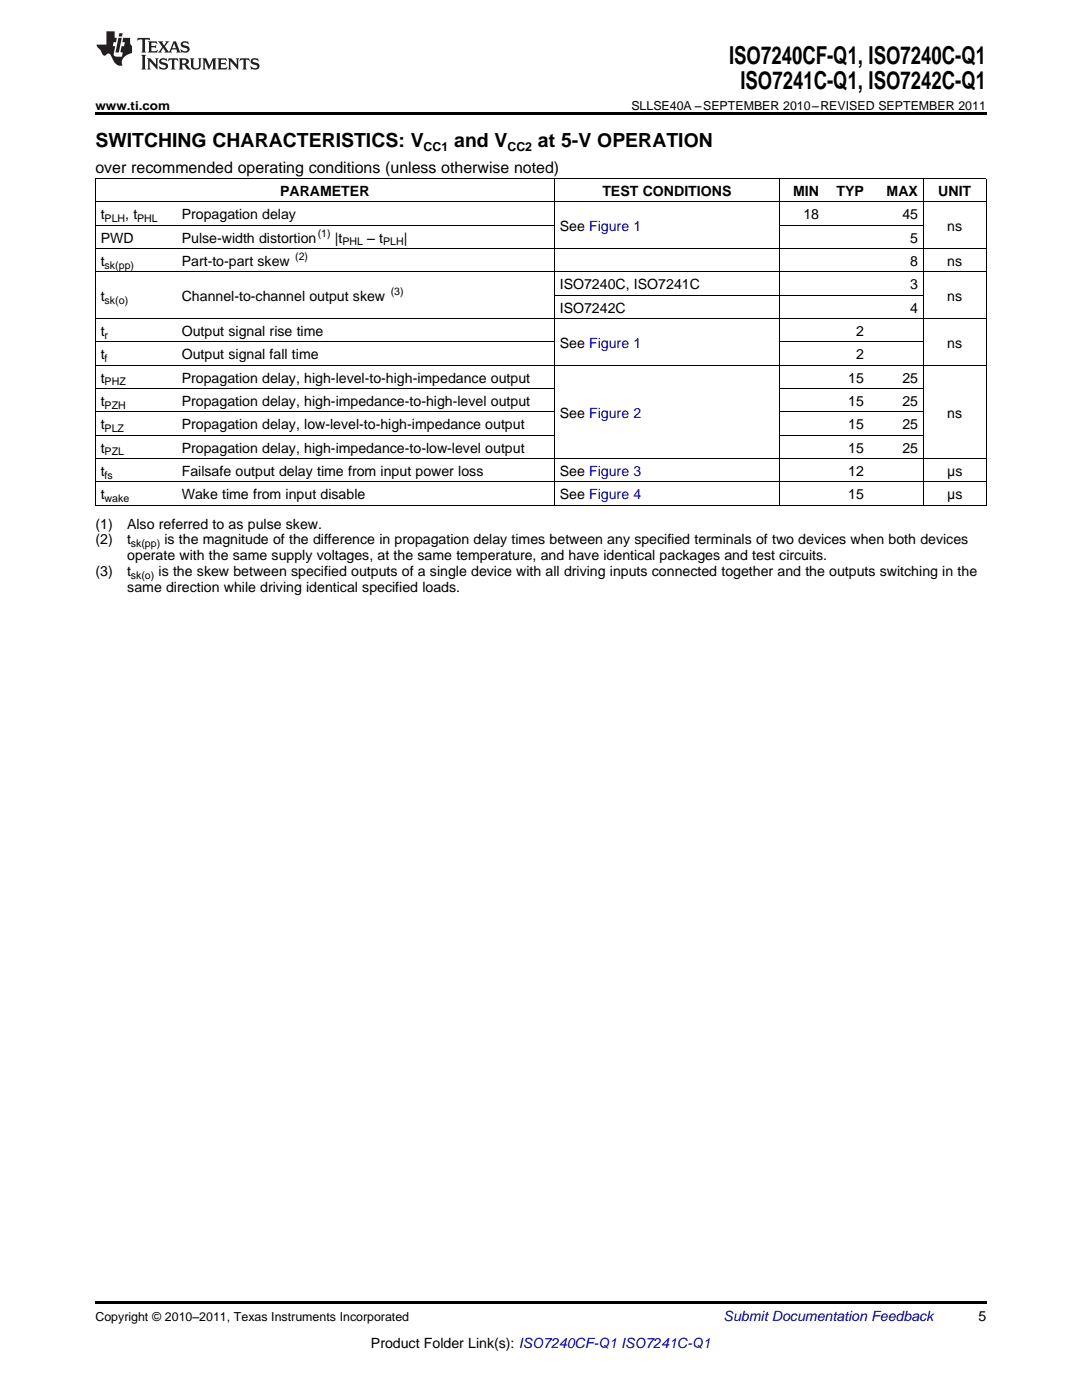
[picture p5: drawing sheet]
<svg xmlns="http://www.w3.org/2000/svg" width="216mm" height="279mm" viewBox="0 0 216 279" stroke-linecap="round" stroke-linejoin="round" font-family="sans-serif">
<defs><g id="words">
<g font-size="4.9">
<text x="145.5" y="12.8">ISO7240CF-Q1, ISO7240C-Q1</text>
<text x="147.7" y="17.8">ISO7241C-Q1, ISO7242C-Q1</text>
</g>
<g font-size="3.9">
<text x="19" y="29.3">SWITCHING CHARACTERISTICS: V</text>
<text x="90.6" y="29.3">and V</text>
<text x="107.4" y="29.3">at 5-V OPERATION</text>
</g>
<text font-size="3.2" x="19" y="34.4">over recommended operating conditions (unless otherwise noted)</text>
<g font-size="2.8">
<text x="55.9" y="39.1">PARAMETER</text>
<text x="120.2" y="39.1">TEST CONDITIONS</text>
<text x="158.3" y="39.1">MIN</text>
<text x="166.9" y="39.1">TYP</text>
<text x="176.9" y="39.1">MAX</text>
<text x="187.2" y="39.1">UNIT</text>
<text x="20.1" y="43.7">t</text>
<text x="25" y="43.7">, t</text>
<text x="36.3" y="43.7">Propagation delay</text>
<text x="111.7" y="46.1">See Figure 1</text>
<text x="160.3" y="43.7">18</text>
<text x="180.1" y="43.7">45</text>
<text x="189" y="46.1">ns</text>
<text x="20.1" y="48.4">PWD</text>
<text x="20.1" y="53.1">t</text>
<text x="36.3" y="48.4">Pulse-width distortion</text>
<text x="36.3" y="53.1">Part-to-part skew</text>
<text x="66.8" y="48.4">|t</text>
<text x="73.3" y="48.4">– t</text>
<text x="80.6" y="48.4">|</text>
<text x="181.6" y="48.4">5</text>
<text x="181.6" y="53.1">8</text>
<text x="189" y="53.1">ns</text>
<text x="111.7" y="57.7">ISO7240C, ISO7241C</text>
<text x="181.6" y="57.7">3</text>
<text x="20.1" y="60">t</text>
<text x="36.3" y="60">Channel-to-channel output skew</text>
<text x="111.7" y="62.4">ISO7242C</text>
<text x="181.6" y="62.4">4</text>
<text x="189" y="60">ns</text>
<text x="20.1" y="67">t</text>
<text x="20.1" y="71.7">t</text>
<text x="36.3" y="67">Output signal rise time</text>
<text x="36.3" y="71.7">Output signal fall time</text>
<text x="111.7" y="69.4">See Figure 1</text>
<text x="170.9" y="67">2</text>
<text x="170.9" y="71.7">2</text>
<text x="189" y="69.4">ns</text>
<text x="20.1" y="76.3">t</text>
<text x="36.3" y="76.3">Propagation delay, high-level-to-high-impedance output</text>
<text x="169.3" y="76.3">15</text>
<text x="180.1" y="76.3">25</text>
<text x="20.1" y="81">t</text>
<text x="36.3" y="81">Propagation delay, high-impedance-to-high-level output</text>
<text x="111.7" y="83.3">See Figure 2</text>
<text x="169.3" y="81">15</text>
<text x="180.1" y="81">25</text>
<text x="189" y="83.3">ns</text>
<text x="20.1" y="85.7">t</text>
<text x="36.3" y="85.7">Propagation delay, low-level-to-high-impedance output</text>
<text x="169.3" y="85.7">15</text>
<text x="180.1" y="85.7">25</text>
<text x="20.1" y="90.3">t</text>
<text x="20.1" y="95">t</text>
<text x="36.3" y="90.3">Propagation delay, high-impedance-to-low-level output</text>
<text x="36.3" y="95">Failsafe output delay time from input power loss</text>
<text x="111.7" y="95">See Figure 3</text>
<text x="169.3" y="90.3">15</text>
<text x="169.3" y="95">12</text>
<text x="180.1" y="90.3">25</text>
<text x="189" y="95">μs</text>
<text x="20.1" y="99.6">t</text>
<text x="36.3" y="99.6">Wake time from input disable</text>
<text x="111.7" y="99.6">See Figure 4</text>
<text x="169.3" y="99.6">15</text>
<text x="189" y="99.6">μs</text>
<text x="19" y="105.5">(1)</text>
<text x="25.4" y="105.5">Also referred to as pulse skew.</text>
<text x="19" y="108.7">(2)</text>
<text x="25.4" y="108.7">t</text>
<text x="25.4" y="111.8">operate with the same supply voltages, at the same temperature, and have identical packages and test circuits.</text>
<text x="32.8" y="108.7">is the magnitude of the difference in propagation delay times between any specified terminals of two devices when both devices</text>
<text x="19" y="115">(3)</text>
<text x="25.4" y="115">t</text>
<text x="25.4" y="118.2">same direction while driving identical specified loads.</text>
<text x="31.6" y="115">is the skew between specified outputs of a single device with all driving inputs connected together and the outputs switching in the</text>
<text x="195.3" y="263.6">5</text>
<text x="74" y="269">Product Folder Link(s): ISO7240CF-Q1 ISO7241C-Q1</text>
</g>
<text font-size="2.8" fill="#0000c8" x="144.4" y="263.6">Submit Documentation Feedback</text>
<g font-size="2.5">
<text x="19" y="21.9">www.ti.com</text>
<text x="126" y="21.9">SLLSE40A –SEPTEMBER 2010–REVISED SEPTEMBER 2011</text>
<text x="84.5" y="30.1">CC1</text>
<text x="101.2" y="30.1">CC2</text>
<text x="19" y="263.6">Copyright © 2010–2011, Texas Instruments Incorporated</text>
</g>
<g font-size="2.1">
<text x="20.9" y="44.3">PLH</text>
<text x="27.4" y="44.3">PHL</text>
<text x="63.4" y="47.3">(1)</text>
<text x="20.9" y="53.6">sk(pp)</text>
<text x="58.9" y="51.9">(2)</text>
<text x="68.3" y="49">PHL</text>
<text x="76.4" y="49">PLH</text>
<text x="78" y="58.9">(3)</text>
<text x="20.9" y="60.6">sk(o)</text>
<text x="20.9" y="67.6">r</text>
<text x="20.9" y="72.2">f</text>
<text x="20.9" y="76.9">PHZ</text>
<text x="20.9" y="81.6">PZH</text>
<text x="20.9" y="86.2">PLZ</text>
<text x="20.9" y="90.9">PZL</text>
<text x="20.9" y="95.5">fs</text>
<text x="20.9" y="100.2">wake</text>
<text x="26.1" y="109.2">sk(pp)</text>
<text x="26.1" y="115.6">sk(o)</text>
</g>
</g></defs>
<g fill="#231f20">
<path d="M27.5 7.6l-.1 .5 .4-.2h.6v.1v2.1l-.2 .4h1l-.3-.4v-2.1l.1-.1h.5l.5 .2-.2-.5zM29.5 8.3l.2 .3v1.5l-.2 .4h1.8l.2-.6a1.04 1.04 0 0 1-1.3 .2v-.7h.6l.3 .2v-.6l-.3 .2h-.6v-.6l.8-.1 .4 .3-.2-.5zM31.5 8.3l.9 1.1-.9 1.1h.8l-.2-.2 .5-.7 .4 .7-.2 .2h1.5l-.1-.2 .1-.4h.9l.1 .4-.2 .2h1l-.3-.3-.7-1.9h-.5l-.9 2-.8-1 .9-1h-.8l.1 .3-.3 .5-.4-.6 .2-.2zM34.7 8.6l.4 1h-.7zM36.3 8.4a.63 .63 0 0 0-.2 .7 .63 .63 0 0 0 .6 .4l.6 .2 .1 .2a.75 .75 0 0 1-.7 .4 .75 .75 0 0 1-.6-.5l.1 .7 .1-.1a1.11 1.11 0 0 0 1.5-.6 1.13 1.13 0 0 0-1.2-.8l-.1-.4a1.04 1.04 0 0 1 1.2 .2l-.2-.5-.1 .1-.5-.2zM28.2 10.9l.2 .4v2.2l-.2 .4h1l-.3-.4v-2.2l.3-.4zM29.3 11.6l.3 .4v1.5l-.3 .4h.8l-.2-.4v-1.3l1.5 1.7v-1.9l.2-.4h-.7l.2 .4v.9l-1.1-1.3zM32 11.8a.62 .62 0 0 0-.2 .7 .62 .62 0 0 0 .6 .4l.6 .1 .1 .3a.76 .76 0 0 1-.7 .3 .76 .76 0 0 1-.6-.4l.1 .7 .1-.1a1.11 1.11 0 0 0 1.5-.6 1.13 1.13 0 0 0-1.2-.8l-.1-.4a1.04 1.04 0 0 1 1.2 .2l-.2-.6-.1 .1-.5-.1zM33.7 11.6l-.2 .6a.61 .61 0 0 1 .8-.3v1.6l-.2 .4h.9l-.2-.4v-1.6a.63 .63 0 0 1 .8 .3l-.2-.6zM35.6 11.6l.3 .4v1.5l-.3 .4h1l-.2-.2v-.8l.5 .2a.76 .76 0 0 0 1.2 .7l-1-1a.58 .58 0 0 0 .6-.5 .58 .58 0 0 0-.5-.6zM36.4 11.9h.1a.45 .45 0 0 1 .5 .1 .45 .45 0 0 1 .1 .5l-.7 .2zM37.9 11.6l.2 .2a2.17 2.17 0 0 0 .3 1.9 .99 .99 0 0 0 1.6-.6v-1.1l.2-.4h-.7l.2 .2a1.92 1.92 0 0 1-.2 1.8 .6 .6 0 0 1-.9-.5v-1.1l.2-.4zM40.4 11.6l.2 .4v1.5l-.2 .4h.7l-.2-.4v-1.4l.8 1.8 .8-1.8v1.4l-.2 .4h.9l-.2-.4v-1.5l.2-.4h-.8l-.6 1.5-.6-1.5zM43.4 11.6l.2 .4v1.5l-.2 .4h1.8l.2-.6a1.04 1.04 0 0 1-1.3 .1v-.6h.5l.4 .2v-.6l-.4 .2h-.5v-.7h.8l.3 .3-.1-.6zM45.5 11.6l.2 .4v1.5l-.2 .4h.7l-.2-.4v-1.3l1.5 1.7v-1.9l.2-.4h-.7l.2 .4v.9l-1.1-1.3zM47.9 11.6l-.1 .6a.61 .61 0 0 1 .8-.3v1.6l-.3 .4h1l-.3-.4 .1-1.6a.63 .63 0 0 1 .7 .3l-.1-.6zM50.2 11.8a.62 .62 0 0 0-.2 .7 .62 .62 0 0 0 .6 .4l.6 .1 .2 .3a.76 .76 0 0 1-.8 .3 .76 .76 0 0 1-.6-.4l.1 .7 .2-.1a1.11 1.11 0 0 0 1.5-.6 1.13 1.13 0 0 0-1.3-.8l-.1-.4a1.04 1.04 0 0 1 1.2 .2l-.1-.6-.2 .1-.5-.1z"/>
<path d="M21.2 6.3v2.6h-1.9l.1 .4 .7 .9a.91 .91 0 0 0 1 .8 .56 .56 0 0 1 .5-.3 .56 .56 0 0 1 .5 .3l.4 .8a1.53 1.53 0 0 0 1.9 1.2 1.54 1.54 0 0 1 1-2.1l.9-.3v-1.4a1.52 1.52 0 0 1-.3-1.6h-1.4l-.2 .8h.5l-.2 .8h-.4l-.2 1v.2l.4 .1-.2 .8a1.93 1.93 0 0 1-1.6-.3l.3-1.8h-.5l.2-.8h.4l.2-.8h-.4v-1.3zM23.6 7.6l-.6 2.9h.7l.6-2.9zM23.8 6.6l-.1 .7h.6l.2-.7z"/>
</g>
<path d="M19 22.5h177.8v.5h-177.8zM19 259.7h177.8v.5h-177.8z" fill="#000"/>
<g fill="none" stroke="#000" stroke-width=".2">
<path d="M19 35.6h177.8M19.1 35.7v65.2M110.6 35.7v65.2M155.5 35.7v65.2M184.2 35.7v65.2M196.8 35.7v65.2M19 54.3h177.8M19 49.6h177.8M19 45h91.6M19 40.3h177.8M110.6 58.9h73.7M155.5 45h28.8"/>
<path d="M19 77.6h91.6M19 72.9h177.8M19 68.2h91.6M19 63.6h177.8M155.5 77.6h28.8M155.5 68.2h28.8M19 96.2h177.8M19 91.5h177.8M19 86.9h91.6M19 82.2h91.6M155.5 86.9h28.8M155.5 82.2h28.8"/>
<path d="M19 100.8h177.8"/>
</g>
<use href="#words"/>
</svg>
